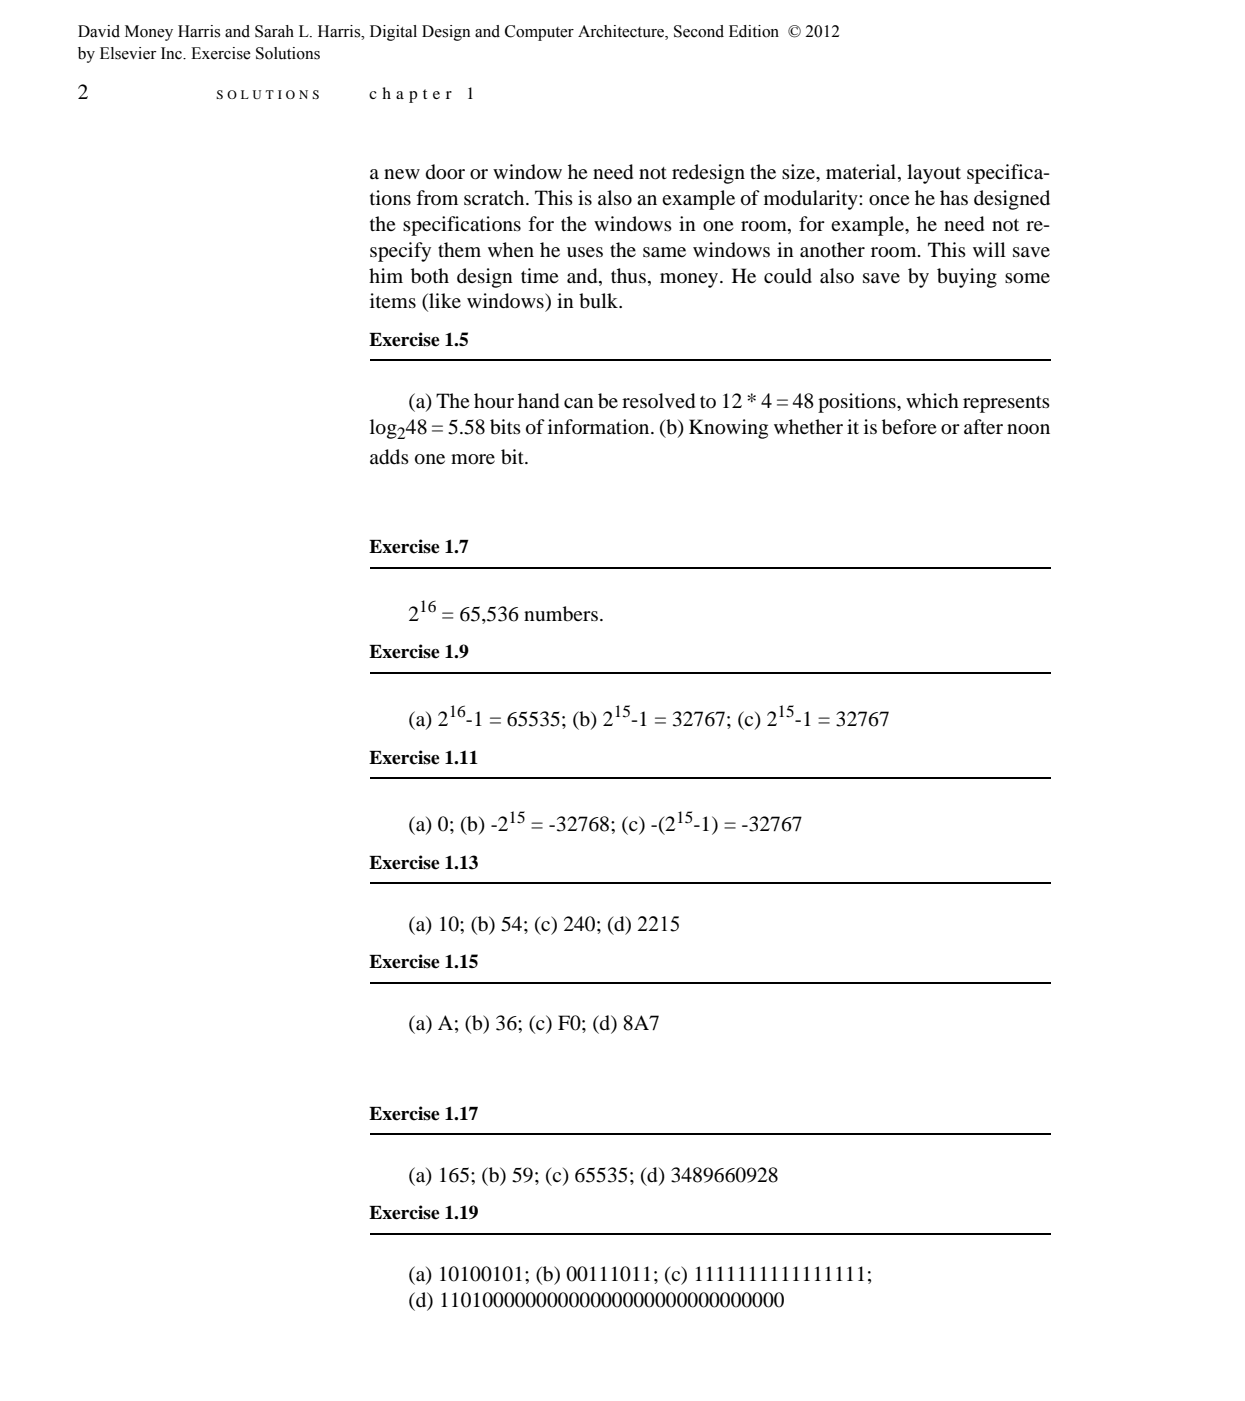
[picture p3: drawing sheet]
<svg xmlns="http://www.w3.org/2000/svg" width="203mm" height="229mm" viewBox="0 0 203 229" stroke-linecap="round" stroke-linejoin="round" font-family="sans-serif">
<defs><g id="words">
<g font-size="3.5">
<text x="12.7" y="16.1">2</text>
<text x="60.3" y="29.2">a new door or window he need not redesign the size, material, layout specifica-</text>
<text x="60.3" y="33.4">tions from scratch. This is also an example of modularity: once he has designed</text>
<text x="60.3" y="37.6">the specifications for the windows in one room, for example, he need not re-</text>
<text x="60.3" y="41.9">specify them when he uses the same windows in another room. This will save</text>
<text x="60.3" y="46.1">him both design time and, thus, money. He could also save by buying some</text>
<text x="60.3" y="50.3">items (like windows) in bulk.</text>
<text x="60.3" y="70.8">log 48 = 5.58 bits of information. (b) Knowing whether it is before or after noon</text>
<text x="66.7" y="66.5">(a) The hour hand can be resolved to 12 * 4 = 48 positions, which represents</text>
<text x="60.3" y="75.7">adds one more bit.</text>
<text x="66.7" y="101.3">2</text>
<text x="72.1" y="101.3">= 65,536 numbers.</text>
<text x="66.7" y="118.5">(a) 2</text>
<text x="76.1" y="118.5">-1 = 65535; (b) 2</text>
<text x="103" y="118.5">-1 = 32767; (c) 2</text>
<text x="129.7" y="118.5">-1 = 32767</text>
<text x="66.7" y="135.6">(a) 0; (b) -2</text>
<text x="86.7" y="135.6">= -32768; (c) -(2</text>
<text x="113.2" y="135.6">-1) = -32767</text>
<text x="66.7" y="151.9">(a) 10; (b) 54; (c) 240; (d) 2215</text>
<text x="66.7" y="168.1">(a) A; (b) 36; (c) F0; (d) 8A7</text>
<text x="66.7" y="192.8">(a) 165; (b) 59; (c) 65535; (d) 3489660928</text>
<text x="66.7" y="209">(a) 10100101; (b) 00111011; (c) 1111111111111111;</text>
<text x="66.7" y="213.3">(d) 11010000000000000000000000000000</text>
</g>
<g font-size="3.2">
<text x="60.3" y="56.5">Exercise 1.5</text>
<text x="60.3" y="90.3">Exercise 1.7</text>
<text x="60.3" y="107.4">Exercise 1.9</text>
<text x="60.3" y="124.6">Exercise 1.11</text>
<text x="60.3" y="141.8">Exercise 1.13</text>
<text x="60.3" y="158">Exercise 1.15</text>
<text x="60.3" y="182.7">Exercise 1.17</text>
<text x="60.3" y="198.9">Exercise 1.19</text>
</g>
<g font-size="2.8">
<text x="12.7" y="6.1">David Money Harris and Sarah L. Harris, Digital Design and Computer Architecture, Second Edition © 2012</text>
<text x="12.7" y="9.6">by Elsevier Inc. Exercise Solutions</text>
<text x="60.3" y="16.1">c h a p t e r</text>
<text x="76.1" y="16.1">1</text>
<text x="64.8" y="71.7">2</text>
<text x="68.4" y="99.9">16</text>
<text x="73.2" y="117.1">16</text>
<text x="100.2" y="117.1">15</text>
<text x="126.9" y="117.1">15</text>
<text x="83" y="134.2">15</text>
<text x="110.4" y="134.2">15</text>
</g>
<text font-size="2.1" x="35.3" y="16.1">S O L U T I O N S</text>
</g></defs>
<path d="M60.3 58.8h111.1M60.3 144.1h111.1M60.3 185.1h111.1M60.3 201.3h111.1" fill="none" stroke="#000" stroke-width=".17"/>
<path d="M60.3 92.6h111.1M60.3 109.8h111.1M60.3 127h111.1M60.3 160.4h111.1" fill="none" stroke="#000" stroke-width=".19"/>
<use href="#words"/>
</svg>
